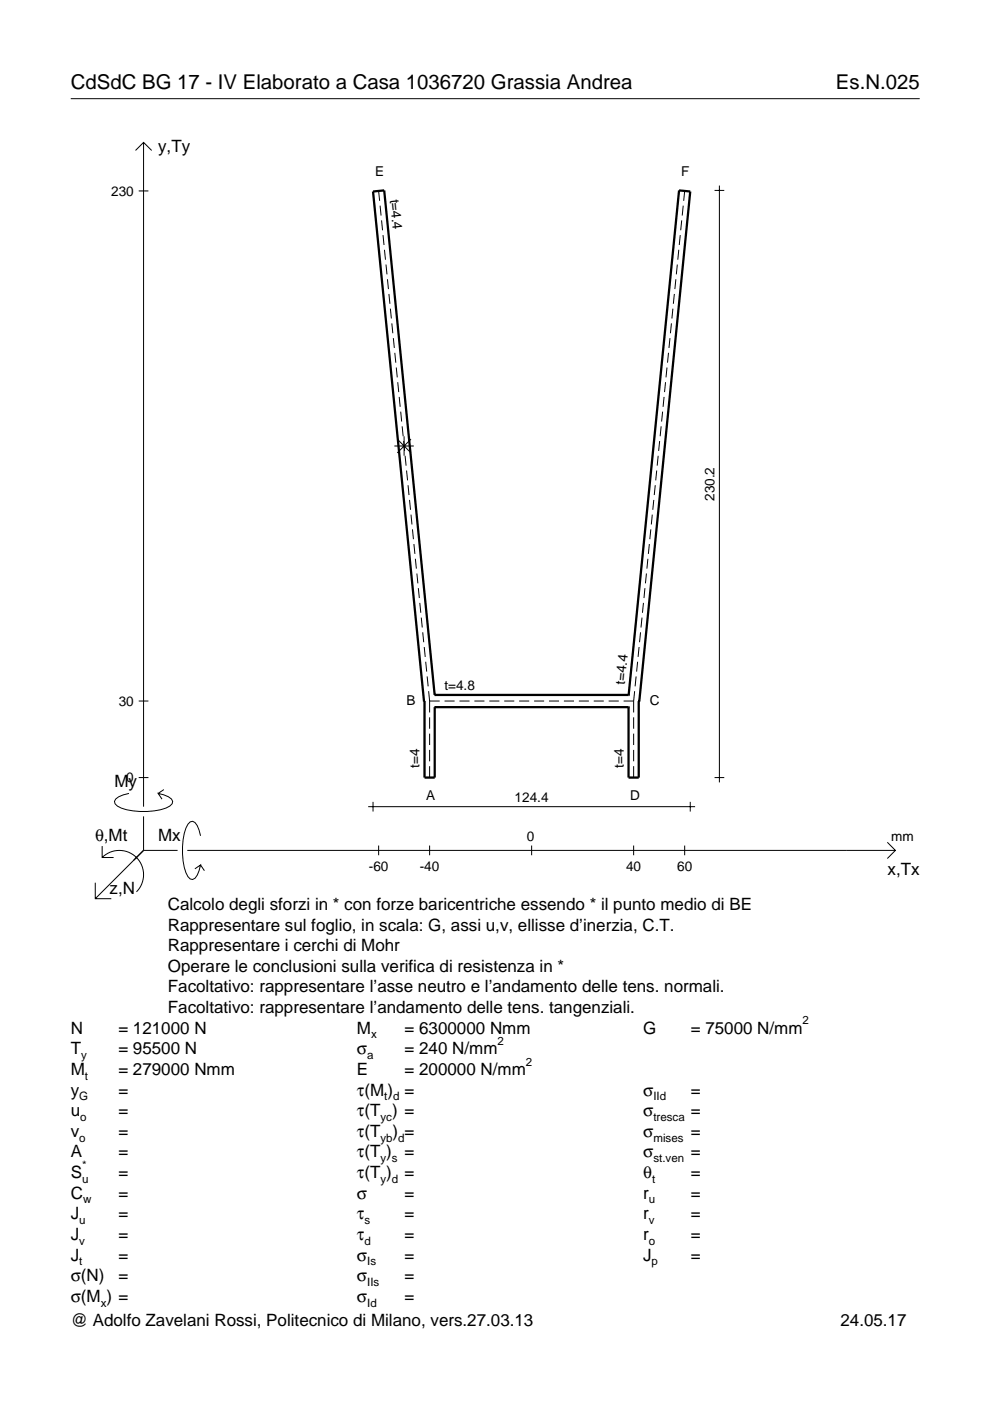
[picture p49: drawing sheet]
<svg xmlns="http://www.w3.org/2000/svg" width="210mm" height="297mm" viewBox="0 0 210 297" stroke-linecap="round" stroke-linejoin="round" font-family="sans-serif">
<defs><g id="words">
<g font-size="4.3">
<text x="15" y="18.9">CdSdC BG 17 - IV Elaborato a Casa 1036720 Grassia Andrea</text>
<text x="177.2" y="18.9">Es.N.025</text>
</g>
<g font-size="3.6">
<text x="33.5" y="32.3">y,Ty</text>
<text x="24.3" y="166.9">My</text>
<text x="20.1" y="178.2">θ,Mt</text>
<text x="33.5" y="178.2">Mx</text>
<text x="188.2" y="185.5">x,Tx</text>
<text x="23.2" y="189.6">z,N</text>
<text x="35.6" y="192.9">Calcolo degli sforzi in * con forze baricentriche essendo * il punto medio di BE</text>
<text x="35.6" y="197.3">Rappresentare sul foglio, in scala: G, assi u,v, ellisse d’inerzia, C.T.</text>
<text x="35.6" y="201.7">Rappresentare i cerchi di Mohr</text>
<text x="35.6" y="206">Operare le conclusioni sulla verifica di resistenza in *</text>
<text x="35.6" y="210.4">Facoltativo: rappresentare l’asse neutro e l’andamento delle tens. normali.</text>
<text x="35.6" y="214.8">Facoltativo: rappresentare l’andamento delle tens. tangenziali.</text>
<text x="15" y="219.2">N</text>
<text x="25.1" y="219.2">= 121000 N</text>
<text x="75.7" y="219.2">M</text>
<text x="85.8" y="219.2">= 6300000 Nmm</text>
<text x="136.4" y="219.2">G</text>
<text x="146.5" y="219.2">= 75000 N/mm</text>
<text x="15" y="227.9">M</text>
<text x="15" y="223.5">T</text>
<text x="25.1" y="227.9">= 279000 Nmm</text>
<text x="25.1" y="223.5">= 95500 N</text>
<text x="75.7" y="223.5">σ</text>
<text x="75.7" y="227.9">E</text>
<text x="85.8" y="223.5">= 240 N/mm</text>
<text x="85.8" y="227.9">= 200000 N/mm</text>
<text x="15" y="232.3">y</text>
<text x="25.1" y="232.3">=</text>
<text x="75.7" y="232.3">τ(M ) =</text>
<text x="136.4" y="232.3">σ</text>
<text x="146.5" y="232.3">=</text>
<text x="15" y="236.7">u</text>
<text x="25.1" y="236.7">=</text>
<text x="75.7" y="236.7">τ(T ) =</text>
<text x="136.4" y="236.7">σ</text>
<text x="146.5" y="236.7">=</text>
<text x="15" y="245.4">A</text>
<text x="15" y="241">v</text>
<text x="25.1" y="241">=</text>
<text x="25.1" y="245.4">=</text>
<text x="75.7" y="245.4">τ(T )</text>
<text x="75.7" y="241">τ(T</text>
<text x="83.3" y="241">) =</text>
<text x="85.8" y="245.4">=</text>
<text x="136.4" y="241">σ</text>
<text x="136.4" y="245.4">σ</text>
<text x="146.5" y="241">=</text>
<text x="146.5" y="245.4">=</text>
<text x="15" y="249.8">S</text>
<text x="25.1" y="249.8">=</text>
<text x="75.7" y="249.8">τ(T )</text>
<text x="85.8" y="249.8">=</text>
<text x="136.4" y="249.8">θ</text>
<text x="146.5" y="249.8">=</text>
<text x="15" y="254.2">C</text>
<text x="25.1" y="254.2">=</text>
<text x="75.7" y="254.2">σ</text>
<text x="85.8" y="254.2">=</text>
<text x="136.4" y="254.2">r</text>
<text x="146.5" y="254.2">=</text>
<text x="15" y="262.9">J</text>
<text x="15" y="258.5">J</text>
<text x="25.1" y="262.9">=</text>
<text x="25.1" y="258.5">=</text>
<text x="75.7" y="258.5">τ</text>
<text x="75.7" y="262.9">τ</text>
<text x="85.8" y="258.5">=</text>
<text x="85.8" y="262.9">=</text>
<text x="136.4" y="262.9">r</text>
<text x="136.4" y="258.5">r</text>
<text x="146.5" y="262.9">=</text>
<text x="146.5" y="258.5">=</text>
<text x="15" y="267.3">J</text>
<text x="25.1" y="267.3">=</text>
<text x="75.7" y="267.3">σ</text>
<text x="85.8" y="267.3">=</text>
<text x="136.4" y="267.3">J</text>
<text x="146.5" y="267.3">=</text>
<text x="15" y="271.7">σ(N)</text>
<text x="25.1" y="271.7">=</text>
<text x="75.7" y="271.7">σ</text>
<text x="85.8" y="271.7">=</text>
<text x="15" y="276">σ(M ) =</text>
<text x="15" y="281.2">@ Adolfo Zavelani Rossi, Politecnico di Milano, vers.27.03.13</text>
<text x="75.7" y="276">σ</text>
<text x="85.8" y="276">=</text>
<text x="178.2" y="281.2">24.05.17</text>
</g>
<g font-size="2.9">
<text x="23.6" y="41.5">230</text>
<text x="79.5" y="37.4">E</text>
<text x="144.4" y="37.4">F</text>
<text x="82.7" y="42.3" transform="rotate(84 82.7 42.3)">t=4.4</text>
<text x="151.5" y="106.2" transform="rotate(-90 151.5 106.2)">230.2</text>
<text x="25.2" y="149.6">30</text>
<text x="86.2" y="149.5">B</text>
<text x="94.2" y="146.3">t=4.8</text>
<text x="132.5" y="145.2" transform="rotate(-84 132.5 145.2)">t=4.4</text>
<text x="137.8" y="149.5">C</text>
<text x="26.8" y="165.9">0</text>
<text x="89" y="162.8" transform="rotate(-90 89 162.8)">t=4</text>
<text x="132.2" y="162.8" transform="rotate(-90 132.2 162.8)">t=4</text>
<text x="90.3" y="169.6">A</text>
<text x="109.1" y="170">124.4</text>
<text x="133.6" y="169.6">D</text>
<text x="111.7" y="178.2">0</text>
<text x="189" y="178.2">mm</text>
<text x="78.2" y="184.7">-60</text>
<text x="89" y="184.7">-40</text>
<text x="132.7" y="184.7">40</text>
<text x="143.6" y="184.7">60</text>
</g>
<g font-size="2.4">
<text x="78.7" y="220.2">x</text>
<text x="105.5" y="221.5">2</text>
<text x="170.2" y="217.2">2</text>
<text x="17.2" y="224.5">y</text>
<text x="77.9" y="224.5">a</text>
<text x="111.5" y="225.9">2</text>
<text x="16.8" y="233.3">G</text>
<text x="18" y="228.9">t</text>
<text x="81.5" y="233.3">t d</text>
<text x="138.5" y="233.3">IId</text>
<text x="17" y="237.7">o</text>
<text x="80.7" y="237.7">yc</text>
<text x="138.5" y="237.7">tresca</text>
<text x="16.8" y="242">o</text>
<text x="80.7" y="242">yb d</text>
<text x="138.5" y="242">mises</text>
<text x="17.4" y="250.8">u</text>
<text x="17.4" y="247.8">*</text>
<text x="80.7" y="246.4">y s</text>
<text x="80.7" y="250.8">y d</text>
<text x="138.2" y="250.8">t</text>
<text x="138.5" y="246.4">st.ven</text>
<text x="17.6" y="255.2">w</text>
<text x="137.6" y="255.2">u</text>
<text x="16.8" y="263.9">v</text>
<text x="16.8" y="259.5">u</text>
<text x="77.3" y="259.5">s</text>
<text x="77.3" y="263.9">d</text>
<text x="137.6" y="263.9">o</text>
<text x="137.6" y="259.5">v</text>
<text x="16.8" y="268.3">t</text>
<text x="77.9" y="268.3">Is</text>
<text x="138.2" y="268.3">p</text>
<text x="77.9" y="272.7">IIs</text>
<text x="21.4" y="277">x</text>
<text x="77.9" y="277">Id</text>
</g>
</g></defs>
<g fill="none" stroke="#000" stroke-width=".21">
<path d="M15 20.9h180M28.7 31.9l1.7-1.7 1.8 1.7M30.4 30.2v140.8M152.5 39.3v126.6M29.4 40.5h2.1M80.3 40.5l.2 2.1M80.6 43.6l.2 2.1M80.9 46.7l.2 2.1M81.2 49.8l.2 2.1M81.5 53l.2 2.1M81.8 56.1l.2 2.1M82.1 59.2l.3 2.1"/>
<path d="M143.3 59.2l-.2 2.1M143.6 56.1l-.2 2.1M143.9 53l-.2 2.1M144.2 49.8l-.2 2.1M144.5 46.7l-.2 2.1M144.9 43.6l-.3 2.1M145.2 40.5l-.2 2.1M151.5 40.4h2.1M82.5 62.3l.2 2.1M82.8 65.4l.2 2.1M83.1 68.6l.2 2.1M83.4 71.7l.2 2.1"/>
<path d="M83.7 74.8l.2 2.1M84 77.9l.2 2.1M141.4 77.9l-.2 2.1M141.7 74.8l-.2 2.1M142 71.7l-.2 2.1M142.4 68.6l-.3 2.1M142.7 65.4l-.2 2.1M143 62.3l-.2 2.1M83.6 94.6h4.1M84.2 93.1l2.9 2.9M84.3 81l.2 2.1M84.6 84.2l.2 2.1"/>
<path d="M85 87.3l.2 2.1M85.3 90.4l.2 2.1M85.6 93.5l.2 2.1M85.7 92.5v4.1M85.9 96.6l.2 2.1M86.2 99.8l.2 2.1M87.1 93.1l-2.9 2.9M139.2 99.8l-.2 2.1M139.5 96.6l-.2 2.1M139.9 93.5l-.3 2.1M140.2 90.4l-.2 2.1M140.5 87.3l-.2 2.1"/>
<path d="M140.8 84.2l-.2 2.1M141.1 81l-.2 2.1M86.5 102.9l.2 2.1M86.8 106l.2 2.1M87.1 109.1l.2 2.1M87.4 112.2l.3 2.1M87.8 115.4l.2 2M88.1 118.5l.2 2.1M137.4 118.5l-.2 2.1M137.7 115.4l-.2 2M138 112.2l-.2 2.1M138.3 109.1l-.2 2.1"/>
<path d="M138.6 106l-.2 2.1M138.9 102.9l-.2 2.1M88.4 121.6l.2 2.1M88.7 124.7l.2 2.1M89 127.8l.2 2.1M89.3 130.9l.2 2.1M89.6 134.1l.2 2.1M89.9 137.2l.3 2.1M135.5 137.2l-.2 2.1M135.8 134.1l-.2 2.1M136.1 130.9l-.2 2.1M136.4 127.8l-.2 2.1"/>
<path d="M136.7 124.7l-.2 2.1M137.1 121.6l-.3 2.1M29.4 148.6h2.1M90.3 140.3l.2 2.1M90.6 143.4l.2 2.1M90.9 146.5l.2 2.1M91.1 148.6h2.1M91.1 148.6v2.5M91.1 152.1v2.4M91.1 155.5v2.5M91.1 159v2.4M94.3 148.6h2.1"/>
<path d="M97.4 148.6h2.1M100.6 148.6h2.1M103.7 148.6h2.2M106.9 148.6h2.1M110.1 148.6h2.1M113.2 148.6h2.2M116.4 148.6h2.1M119.6 148.6h2.1M122.7 148.6h2.2M125.9 148.6h2.1M129 148.6h2.2M132.2 148.6h2.1"/>
<path d="M134.3 148.6v2.5M134.3 152.1v2.4M134.3 155.5v2.5M134.3 159v2.4M134.6 146.5l-.3 2.1M134.9 143.4l-.2 2.1M135.2 140.3l-.2 2.1M21.7 179.4v2.4h2.4M27.3 168.2a3.6 3.6 0 0 0-3 1.7l.1 .5a5.6 5.6 0 0 0 3.8 1.5 13.4 13.4 0 0 0 7.8-1l.5-.5 .1-.5a3.6 3.6 0 0 0-3.1-1.7l.8 1.2M29.4 164.9h2.1M30.4 173.1v7.2M34.7 167.4l-1.2 .8"/>
<path d="M42.5 177.2a3.6 3.6 0 0 0-1.7-3.1l-.5 .2a5.7 5.7 0 0 0-1.5 3.7 13.3 13.3 0 0 0 1 7.9l.5 .5 .5 .1a3.6 3.6 0 0 0 1.7-3.1l-1.2 .8M78.1 171h69.3M79.1 170v2.1M80.3 179.3v2M91.1 162.4v2.5M91.1 179.3v2M112.7 179.3v2M134.3 162.4v2.5M134.3 179.3v2M145.2 179.3v2M146.3 170v2.1M151.5 164.9h2.1"/>
<path d="M188.1 178.6l1.7 1.7-1.7 1.7M20.2 187.2v3.3h3.4M21.7 181.8a5.1 5.1 0 0 1 7.2 0 5.1 5.1 0 0 1 0 7.3M30.4 180.3l-10.2 10.2M30.4 180.3h7.2M39.7 180.3h150.1M42.5 183.4l.8 1.2"/>
</g>
<path d="M89.9 148.6h.1v16.3h2.2v-15M92.2 147.3h.1M92.2 147.3h41.1M92.2 147.3l-10.7-106.9-2.4 .2 10.8 108.2M92.2 149.9h.1M92.2 149.9h41.1M133.3 149.9h.1M133.3 147.3h.1M133.3 147.3l10.7-106.9 2.3 .2-10.8 108.2M135.5 148.6h-.1v16.3h-2.1v-15" fill="none" stroke="#000" stroke-width=".48"/>
<use href="#words"/>
</svg>
